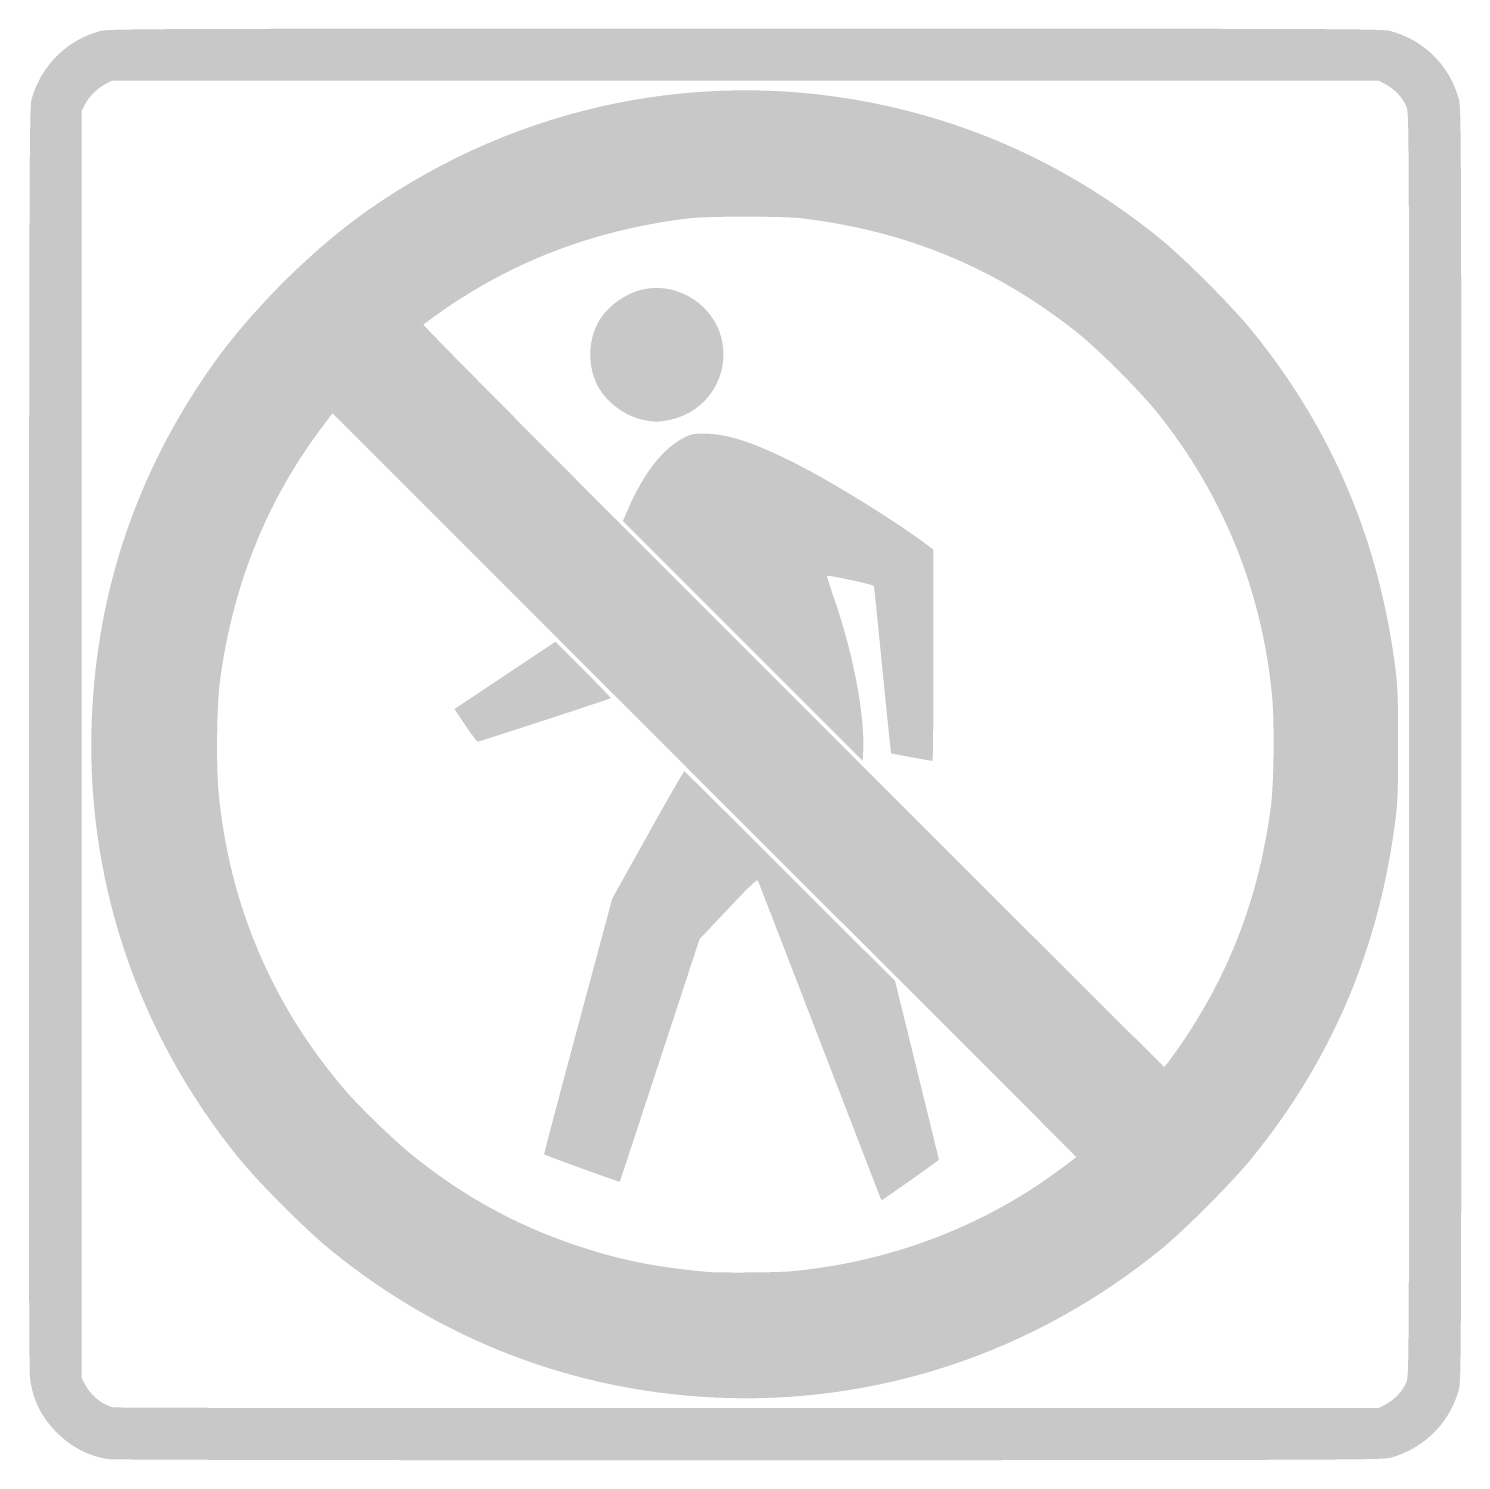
# Model space of a CAD drawing. Header units: inches. Extents: x -9 to 9, y -9 to 9.
import ezdxf

# ---------------------------------------------------------------- set-up
doc = ezdxf.new("R2010")
doc.units = ezdxf.units.IN
doc.header["$MEASUREMENT"] = 0

msp = doc.modelspace()

# ---------------------------------------------------------------- hatches: boundary and pattern name
h = msp.add_hatch(color=7)
edge = h.paths.add_edge_path()
edge.add_spline(control_points=[(-7.996, -8.98), (-8.24, -8.945), (-8.46, -8.832), (-8.646, -8.646), (-8.842, -8.45), (-8.947, -8.238), (-8.983, -7.963), (-8.996, -7.861), (-9, -5.515), (-8.996, 0.095), (-8.992, 7.599), (-8.99, 8.014), (-8.961, 8.112), (-8.836, 8.535), (-8.52, 8.848), (-8.103, 8.961), (-7.997, 8.99), (-7.575, 8.991), (0, 8.991), (7.575, 8.991), (7.997, 8.99), (8.103, 8.961), (8.525, 8.847), (8.847, 8.525), (8.961, 8.103), (8.99, 7.997), (8.991, 7.575), (8.991, 0), (8.991, -7.575), (8.99, -7.997), (8.961, -8.103), (8.848, -8.52), (8.535, -8.836), (8.112, -8.961), (8.014, -8.99), (7.602, -8.991), (0.06, -8.994), (-4.589, -8.995), (-7.933, -8.989), (-7.996, -8.98)], knot_values=[0, 0, 0, 0, 1, 1, 1, 2, 2, 2, 3, 3, 3, 4, 4, 4, 5, 5, 5, 6, 6, 6, 7, 7, 7, 8, 8, 8, 9, 9, 9, 10, 10, 10, 11, 11, 11, 12, 12, 12, 13, 13, 13, 13], degree=3, periodic=0)
edge = h.paths.add_edge_path(flags=0)
edge.add_spline(control_points=[(8.044, -8.29), (8.155, -8.231), (8.262, -8.116), (8.303, -8.008), (8.335, -7.924), (8.336, -7.751), (8.336, 0), (8.336, 7.751), (8.335, 7.924), (8.303, 8.008), (8.262, 8.116), (8.155, 8.231), (8.044, 8.29)], knot_values=[0, 0, 0, 0, 1, 1, 1, 2, 2, 2, 3, 3, 3, 4, 4, 4, 4], degree=3, periodic=0)
edge.add_line((8.044, 8.29), (7.957, 8.336))
edge.add_line((7.957, 8.336), (0, 8.336))
edge.add_line((0, 8.336), (-7.957, 8.336))
edge.add_line((-7.957, 8.336), (-8.034, 8.296))
edge.add_spline(control_points=[(-8.034, 8.296), (-8.14, 8.24), (-8.235, 8.146), (-8.29, 8.043)], knot_values=[0, 0, 0, 0, 1, 1, 1, 1], degree=3, periodic=0)
edge.add_line((-8.29, 8.043), (-8.336, 7.957))
edge.add_line((-8.336, 7.957), (-8.336, 0))
edge.add_line((-8.336, 0), (-8.336, -7.957))
edge.add_line((-8.336, -7.957), (-8.296, -8.034))
edge.add_spline(control_points=[(-8.296, -8.034), (-8.22, -8.179), (-8.081, -8.294), (-7.94, -8.329), (-7.911, -8.336), (-4.323, -8.34), (0.034, -8.339)], knot_values=[0, 0, 0, 0, 1, 1, 1, 2, 2, 2, 2], degree=3, periodic=0)
edge.add_line((0.034, -8.339), (7.957, -8.336))
edge.add_line((7.957, -8.336), (8.044, -8.29))
h = msp.add_hatch(color=7)
edge = h.paths.add_edge_path()
edge.add_spline(control_points=[(-0.38, -8.206), (-2.148, -8.123), (-3.801, -7.492), (-5.188, -6.369), (-5.512, -6.107), (-6.107, -5.512), (-6.369, -5.188), (-7.647, -3.609), (-8.293, -1.665), (-8.206, 0.341), (-8.137, 1.943), (-7.638, 3.413), (-6.716, 4.731), (-6.221, 5.439), (-5.439, 6.221), (-4.731, 6.716), (-2.824, 8.05), (-0.483, 8.521), (1.767, 8.023), (3.037, 7.743), (4.188, 7.183), (5.216, 6.347), (5.518, 6.101), (6.119, 5.498), (6.369, 5.188), (7.377, 3.943), (7.968, 2.538), (8.168, 0.914), (8.192, 0.713), (8.198, 0.532), (8.198, 0), (8.198, -0.532), (8.192, -0.713), (8.168, -0.914), (7.968, -2.538), (7.377, -3.943), (6.369, -5.188), (6.119, -5.498), (5.518, -6.101), (5.216, -6.347), (3.618, -7.647), (1.649, -8.301), (-0.38, -8.206)], knot_values=[0, 0, 0, 0, 1, 1, 1, 2, 2, 2, 3, 3, 3, 4, 4, 4, 5, 5, 5, 6, 6, 6, 7, 7, 7, 8, 8, 8, 9, 9, 9, 10, 10, 10, 11, 11, 11, 12, 12, 12, 13, 13, 13, 14, 14, 14, 14], degree=3, periodic=0)
edge = h.paths.add_edge_path(flags=0)
edge.add_spline(control_points=[(0.569, -6.62), (1.688, -6.518), (2.772, -6.139), (3.68, -5.531), (3.846, -5.42), (4.155, -5.193), (4.155, -5.183), (4.155, -5.182), (2.054, -3.08), (-0.515, -0.511)], knot_values=[0, 0, 0, 0, 1, 1, 1, 2, 2, 2, 3, 3, 3, 3], degree=3, periodic=0)
edge.add_line((-0.515, -0.511), (-5.185, 4.159))
edge.add_line((-5.185, 4.159), (-5.314, 3.987))
edge.add_spline(control_points=[(-5.314, 3.987), (-6.008, 3.066), (-6.436, 2.002), (-6.597, 0.802), (-6.638, 0.494), (-6.647, -0.264), (-6.614, -0.612), (-6.48, -2.009), (-5.944, -3.271), (-5.033, -4.336), (-4.839, -4.563), (-4.402, -4.985), (-4.164, -5.175), (-3.534, -5.678), (-2.903, -6.027), (-2.162, -6.281), (-1.604, -6.472), (-1.168, -6.562), (-0.483, -6.627), (-0.334, -6.641), (0.39, -6.636), (0.569, -6.62)], knot_values=[0, 0, 0, 0, 1, 1, 1, 2, 2, 2, 3, 3, 3, 4, 4, 4, 5, 5, 5, 6, 6, 6, 7, 7, 7, 7], degree=3, periodic=0)
edge = h.paths.add_edge_path(flags=0)
edge.add_spline(control_points=[(5.408, -3.858), (6.061, -2.933), (6.441, -1.958), (6.597, -0.802), (6.638, -0.497), (6.647, 0.262), (6.614, 0.612), (6.488, 1.921), (6.01, 3.111), (5.197, 4.138), (4.966, 4.429), (4.439, 4.958), (4.155, 5.183), (3.141, 5.986), (2.04, 6.444), (0.724, 6.607), (0.479, 6.637), (-0.481, 6.637), (-0.724, 6.607), (-1.918, 6.457), (-2.943, 6.063), (-3.871, 5.4), (-3.956, 5.339), (-4.033, 5.282), (-4.043, 5.274), (-4.053, 5.264), (-2.335, 3.533), (0.595, 0.603), (3.155, -1.957), (5.255, -4.052), (5.26, -4.052), (5.266, -4.052), (5.333, -3.964), (5.408, -3.858)], knot_values=[0, 0, 0, 0, 1, 1, 1, 2, 2, 2, 3, 3, 3, 4, 4, 4, 5, 5, 5, 6, 6, 6, 7, 7, 7, 8, 8, 8, 9, 9, 9, 10, 10, 10, 11, 11, 11, 11], degree=3, periodic=0)
h = msp.add_hatch(color=7)
edge = h.paths.add_edge_path()
edge.add_spline(control_points=[(-1.289, 4.078), (-1.512, 4.126), (-1.743, 4.298), (-1.849, 4.493), (-1.98, 4.737), (-1.98, 5.055), (-1.849, 5.3), (-1.736, 5.51), (-1.48, 5.687), (-1.234, 5.725), (-0.822, 5.788), (-0.407, 5.515), (-0.302, 5.111), (-0.181, 4.645), (-0.472, 4.177), (-0.946, 4.077), (-1.085, 4.047), (-1.149, 4.047), (-1.289, 4.078)], knot_values=[0, 0, 0, 0, 1, 1, 1, 2, 2, 2, 3, 3, 3, 4, 4, 4, 5, 5, 5, 6, 6, 6, 6], degree=3, periodic=0)
h = msp.add_hatch(color=7)
edge = h.paths.add_edge_path()
edge.add_line((-0.032, 1.299), (-1.538, 2.806))
edge.add_line((-1.538, 2.806), (-1.466, 2.971))
edge.add_spline(control_points=[(-1.466, 2.971), (-1.267, 3.424), (-1.026, 3.727), (-0.761, 3.857), (-0.674, 3.9), (-0.646, 3.905), (-0.5, 3.903), (-0.219, 3.901), (0.113, 3.79), (0.638, 3.525), (1.095, 3.293), (1.846, 2.83), (2.263, 2.521)], knot_values=[0, 0, 0, 0, 1, 1, 1, 2, 2, 2, 3, 3, 3, 4, 4, 4, 4], degree=3, periodic=0)
edge.add_line((2.263, 2.521), (2.362, 2.447))
edge.add_line((2.362, 2.447), (2.362, 1.12))
edge.add_spline(control_points=[(2.362, 1.12), (2.362, 0.39), (2.357, -0.207), (2.351, -0.207), (2.327, -0.207), (1.836, -0.117), (1.831, -0.112), (1.828, -0.109), (1.779, 0.362), (1.722, 0.934), (1.666, 1.506), (1.617, 1.982), (1.614, 1.991), (1.608, 2.008), (1.038, 2.13), (1.025, 2.117), (1.022, 2.114), (1.066, 1.976), (1.123, 1.81), (1.357, 1.129), (1.499, 0.376), (1.48, -0.082)], knot_values=[0, 0, 0, 0, 1, 1, 1, 2, 2, 2, 3, 3, 3, 4, 4, 4, 5, 5, 5, 6, 6, 6, 7, 7, 7, 7], degree=3, periodic=0)
edge.add_line((1.48, -0.082), (1.474, -0.207))
edge.add_line((1.474, -0.207), (-0.032, 1.299))
h = msp.add_hatch(color=7)
edge = h.paths.add_edge_path()
edge.add_line((-3.516, 0.239), (-3.653, 0.444))
edge.add_line((-3.653, 0.444), (-3.019, 0.867))
edge.add_line((-3.019, 0.867), (-2.384, 1.29))
edge.add_line((-2.384, 1.29), (-2.033, 0.939))
edge.add_spline(control_points=[(-2.033, 0.939), (-1.841, 0.746), (-1.686, 0.584), (-1.69, 0.58), (-1.702, 0.569), (-3.338, 0.034), (-3.36, 0.034), (-3.37, 0.034), (-3.44, 0.127), (-3.516, 0.239)], knot_values=[0, 0, 0, 0, 1, 1, 1, 2, 2, 2, 3, 3, 3, 3], degree=3, periodic=0)
h = msp.add_hatch(color=7)
edge = h.paths.add_edge_path()
edge.add_spline(control_points=[(1.691, -5.685), (1.683, -5.664), (1.337, -4.766), (0.922, -3.69), (0.508, -2.613), (0.163, -1.722), (0.156, -1.709), (0.147, -1.693), (0.036, -1.799), (-0.216, -2.067)], knot_values=[0, 0, 0, 0, 1, 1, 1, 2, 2, 2, 3, 3, 3, 3], degree=3, periodic=0)
edge.add_line((-0.216, -2.067), (-0.575, -2.447))
edge.add_line((-0.575, -2.447), (-1.074, -3.969))
edge.add_spline(control_points=[(-1.074, -3.969), (-1.349, -4.806), (-1.575, -5.494), (-1.577, -5.496), (-1.582, -5.501), (-2.517, -5.162), (-2.527, -5.151), (-2.53, -5.148), (-2.339, -4.423), (-2.102, -3.541)], knot_values=[0, 0, 0, 0, 1, 1, 1, 2, 2, 2, 3, 3, 3, 3], degree=3, periodic=0)
edge.add_line((-2.102, -3.541), (-1.671, -1.936))
edge.add_line((-1.671, -1.936), (-1.225, -1.136))
edge.add_spline(control_points=[(-1.225, -1.136), (-0.98, -0.696), (-0.773, -0.337), (-0.767, -0.338), (-0.76, -0.34), (-0.161, -0.933), (0.563, -1.657)], knot_values=[0, 0, 0, 0, 1, 1, 1, 2, 2, 2, 2], degree=3, periodic=0)
edge.add_line((0.563, -1.657), (1.881, -2.974))
edge.add_line((1.881, -2.974), (2.156, -4.094))
edge.add_spline(control_points=[(2.156, -4.094), (2.307, -4.709), (2.431, -5.215), (2.431, -5.218), (2.431, -5.226), (1.727, -5.724), (1.716, -5.724), (1.711, -5.724), (1.699, -5.707), (1.691, -5.685)], knot_values=[0, 0, 0, 0, 1, 1, 1, 2, 2, 2, 3, 3, 3, 3], degree=3, periodic=0)

doc.saveas('drawing.dxf')
